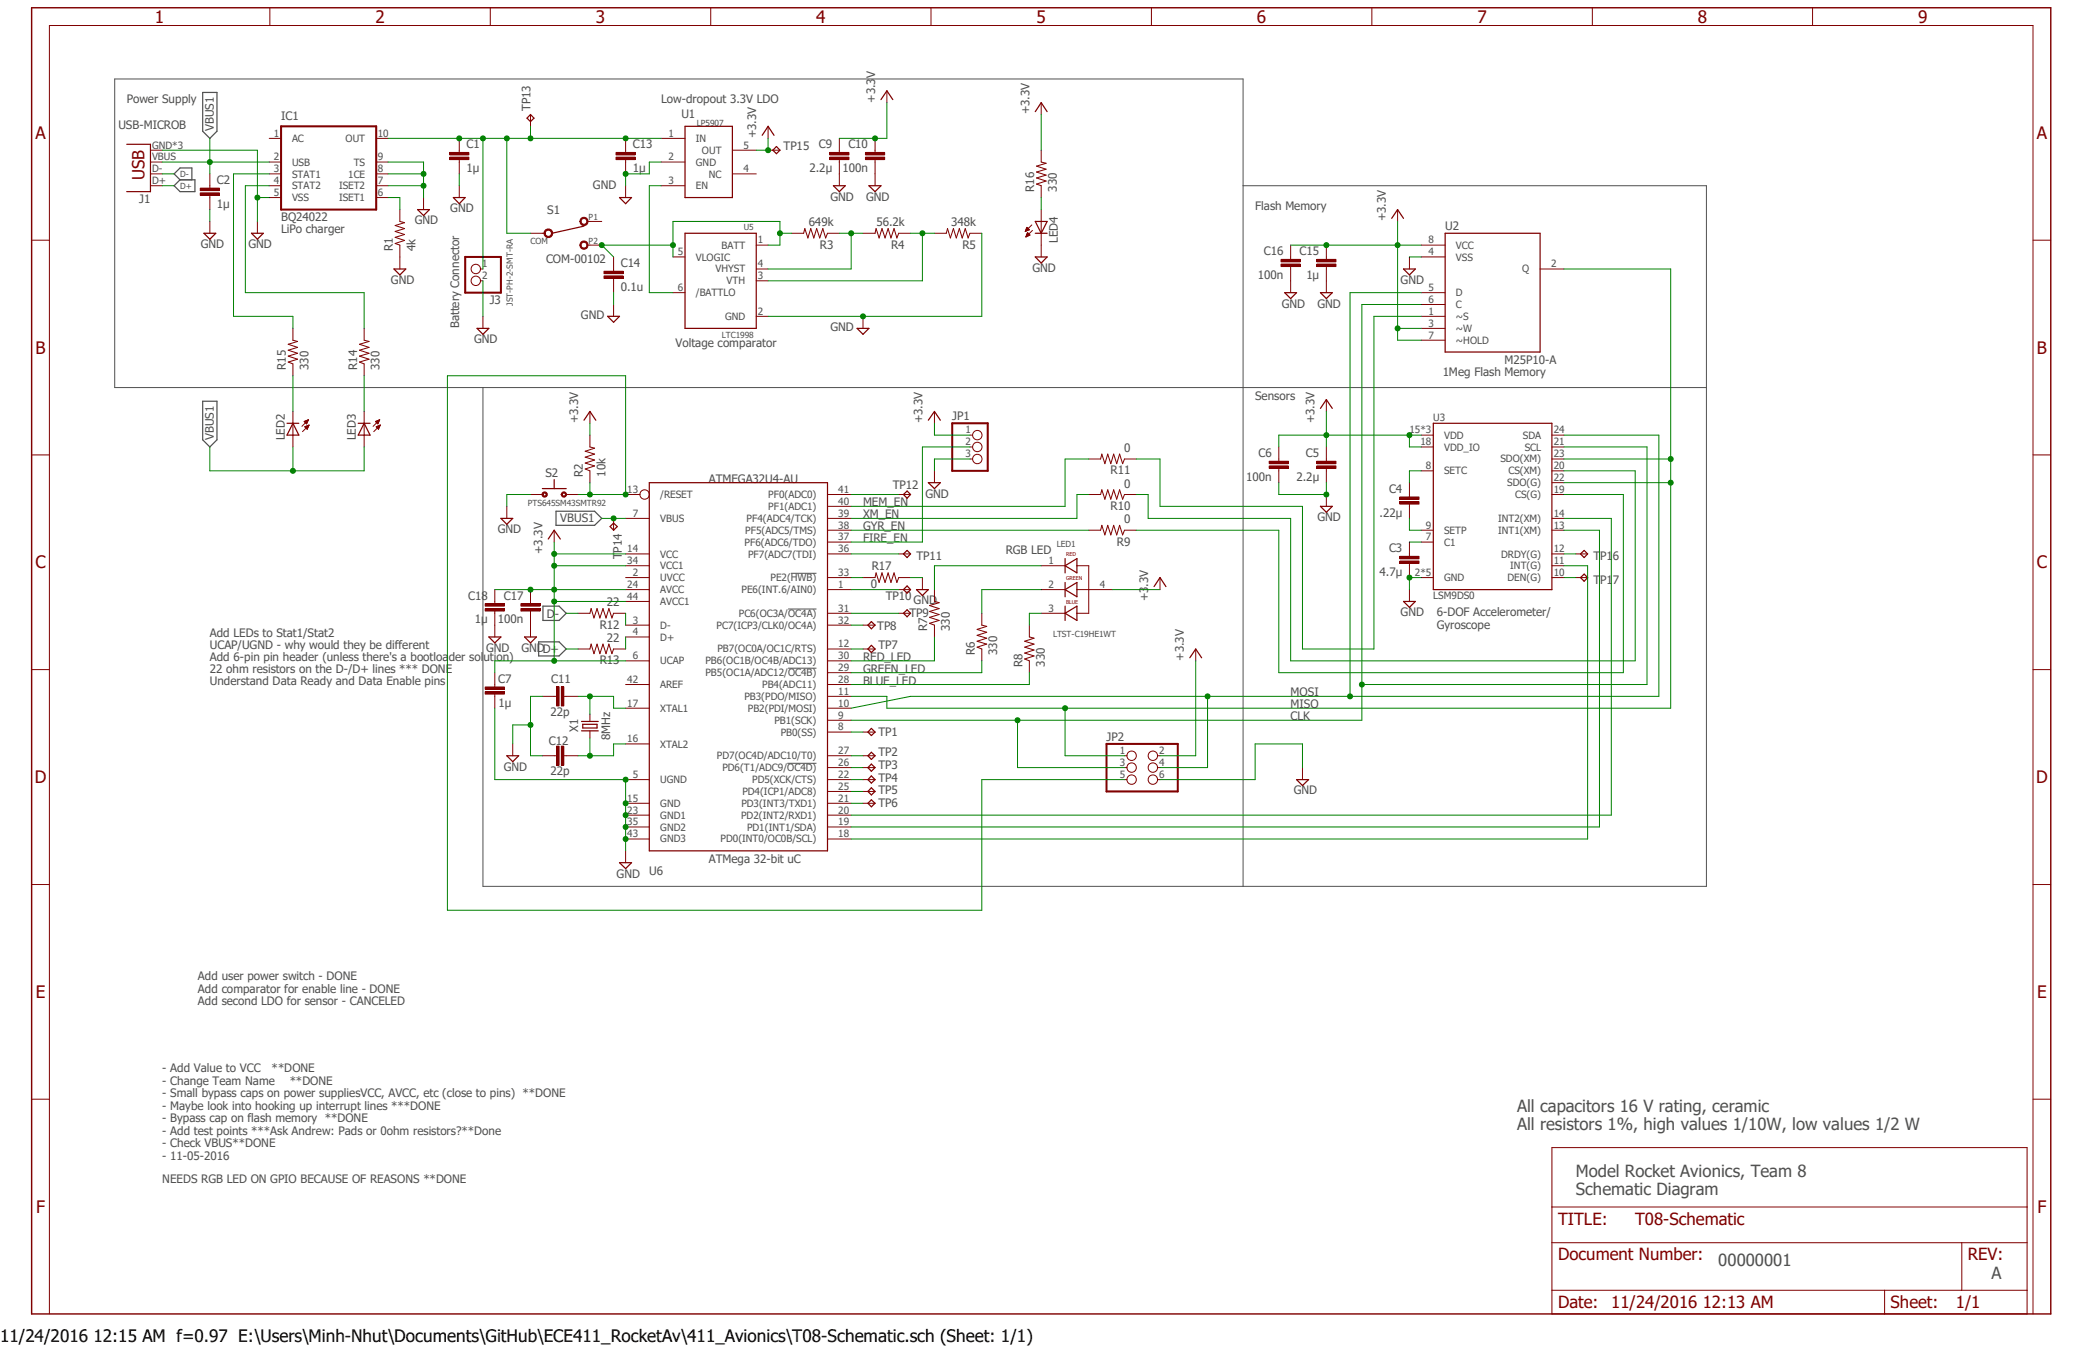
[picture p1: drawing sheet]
<svg xmlns="http://www.w3.org/2000/svg" width="432mm" height="279mm" viewBox="0 0 432 279" stroke-linecap="round" stroke-linejoin="round" font-family="sans-serif">
<defs><g id="words">
<g font-size="3.6" fill="#800000">
<text x="32.1" y="4.7">1</text>
<text x="77.9" y="4.7">2</text>
<text x="123.6" y="4.7">3</text>
<text x="169.3" y="4.7">4</text>
<text x="215" y="4.7">5</text>
<text x="260.7" y="4.7">6</text>
<text x="306.4" y="4.7">7</text>
<text x="352.1" y="4.7">8</text>
<text x="397.8" y="4.7">9</text>
<text x="7.4" y="28.8">A</text>
<text x="422.4" y="28.8">A</text>
<text x="7.4" y="73.4">B</text>
<text x="422.4" y="73.4">B</text>
<text x="7.4" y="117.9">C</text>
<text x="422.4" y="117.9">C</text>
<text x="7.2" y="162.5">D</text>
<text x="422.3" y="162.5">D</text>
<text x="7.5" y="207">E</text>
<text x="422.5" y="207">E</text>
<text x="7.5" y="251.5">F</text>
<text x="422.6" y="251.5">F</text>
</g>
<text font-size="3.6" x="0" y="278.4">11/24/2016 12:15 AM f=0.97 E:\Users\Minh-Nhut\Documents\GitHub\ECE411_RocketAv\411_Avionics\T08-Schematic.sch (Sheet: 1/1)</text>
<g font-size="3.5" fill="#800000">
<text x="30" y="37.4" transform="rotate(-90 30 37.4)">USB</text>
<text x="323.1" y="254.1">TITLE:</text>
<text x="339.1" y="254.1">T08-Schematic</text>
<text x="323.1" y="261.4">Document Number:</text>
<text x="408.1" y="261.4">REV:</text>
<text x="323.1" y="271.3">Date:</text>
<text x="334.2" y="271.3">11/24/2016 12:13 AM</text>
<text x="392.1" y="271.3">Sheet:</text>
<text x="405.6" y="271.3">1/1</text>
</g>
<g font-size="3.5" fill="#505050">
<text x="314.6" y="230.7">All capacitors 16 V rating, ceramic</text>
<text x="314.6" y="234.4">All resistors 1%, high values 1/10W, low values 1/2 W</text>
<text x="326.8" y="244.2">Model Rocket Avionics, Team 8</text>
<text x="326.8" y="247.9">Schematic Diagram</text>
<text x="356.4" y="262.7">00000001</text>
<text x="413" y="265.4">A</text>
</g>
<g font-size="2.4" fill="#505050">
<text x="26.3" y="21.3">Power Supply</text>
<text x="110" y="23" transform="rotate(-90 110 23)">TP13</text>
<text x="137.1" y="21.3">Low-dropout 3.3V LDO</text>
<text x="181.5" y="21.3" transform="rotate(-90 181.5 21.3)">+3.3V</text>
<text x="213.5" y="23.7" transform="rotate(-90 213.5 23.7)">+3.3V</text>
<text x="24.6" y="26.7">USB-MICROB</text>
<text x="44.4" y="27.2" transform="rotate(-90 44.4 27.2)">VBUS1</text>
<text x="58.3" y="25">IC1</text>
<text x="141.3" y="24.5">U1</text>
<text x="156.8" y="28.7" transform="rotate(-90 156.8 28.7)">+3.3V</text>
<text x="96.7" y="35.7">1µ</text>
<text x="96.7" y="30.8">C1</text>
<text x="131.2" y="35.7">1µ</text>
<text x="131.2" y="30.8">C13</text>
<text x="162.5" y="31.2">TP15</text>
<text x="167.9" y="35.7">2.2µ</text>
<text x="169.8" y="30.8">C9</text>
<text x="174.7" y="35.7">100n</text>
<text x="175.9" y="30.8">C10</text>
<text x="45" y="38.2">C2</text>
<text x="123" y="39.2">GND</text>
<text x="172.2" y="41.6">GND</text>
<text x="179.6" y="41.6">GND</text>
<text x="214.5" y="39.8" transform="rotate(-90 214.5 39.8)">R16</text>
<text x="219.2" y="39.8" transform="rotate(-90 219.2 39.8)">330</text>
<text x="28.9" y="42.1">J1</text>
<text x="45" y="43.1">1µ</text>
<text x="58.3" y="45.9">BQ24022</text>
<text x="86" y="46.5">GND</text>
<text x="93.4" y="44.1">GND</text>
<text x="113.5" y="44.4">S1</text>
<text x="167.7" y="46.9">649k</text>
<text x="181.8" y="46.9">56.2k</text>
<text x="197.3" y="46.9">348k</text>
<text x="260.3" y="43.5">Flash Memory</text>
<text x="287.4" y="45.9" transform="rotate(-90 287.4 45.9)">+3.3V</text>
<text x="299.7" y="47.7">U2</text>
<text x="41.7" y="51.5">GND</text>
<text x="51.5" y="51.5">GND</text>
<text x="58.3" y="48.4">LiPo charger</text>
<text x="81.5" y="52.1" transform="rotate(-90 81.5 52.1)">R1</text>
<text x="86.1" y="52.1" transform="rotate(-90 86.1 52.1)">4k</text>
<text x="170.1" y="51.6">R3</text>
<text x="184.8" y="51.6">R4</text>
<text x="199.6" y="51.6">R5</text>
<text x="219.4" y="50.4" transform="rotate(-90 219.4 50.4)">LED4</text>
<text x="262.1" y="53">C16</text>
<text x="269.5" y="53">C15</text>
<text x="81.1" y="58.8">GND</text>
<text x="113.2" y="54.6">COM-00102</text>
<text x="128.7" y="55.4">C14</text>
<text x="214.1" y="56.4">GND</text>
<text x="260.9" y="57.9">100n</text>
<text x="270.9" y="57.9">1µ</text>
<text x="290.5" y="58.8">GND</text>
<text x="101.6" y="63.1">J3</text>
<text x="128.7" y="60.3">0.1u</text>
<text x="265.9" y="63.8">GND</text>
<text x="273.2" y="63.8">GND</text>
<text x="95.2" y="68.1" transform="rotate(-90 95.2 68.1)">Battery Connector</text>
<text x="98.3" y="71.2">GND</text>
<text x="120.5" y="66.3">GND</text>
<text x="172.2" y="68.7">GND</text>
<text x="59.3" y="76.7" transform="rotate(-90 59.3 76.7)">R15</text>
<text x="64" y="76.7" transform="rotate(-90 64 76.7)">330</text>
<text x="74.1" y="76.7" transform="rotate(-90 74.1 76.7)">R14</text>
<text x="78.7" y="76.7" transform="rotate(-90 78.7 76.7)">330</text>
<text x="140.1" y="72.1">Voltage comparator</text>
<text x="299.2" y="77.9">1Meg Flash Memory</text>
<text x="312" y="75.5">M25P10-A</text>
<text x="260.3" y="82.9">Sensors</text>
<text x="119.9" y="87.8" transform="rotate(-90 119.9 87.8)">+3.3V</text>
<text x="191.3" y="87.8" transform="rotate(-90 191.3 87.8)">+3.3V</text>
<text x="197.5" y="87.2">JP1</text>
<text x="272.6" y="87.8" transform="rotate(-90 272.6 87.8)">+3.3V</text>
<text x="44.4" y="91.3" transform="rotate(-90 44.4 91.3)">VBUS1</text>
<text x="59.1" y="91.4" transform="rotate(-90 59.1 91.4)">LED2</text>
<text x="73.8" y="91.4" transform="rotate(-90 73.8 91.4)">LED3</text>
<text x="233.1" y="93.7">0</text>
<text x="261" y="94.8">C6</text>
<text x="270.8" y="94.8">C5</text>
<text x="113.1" y="98.9">S2</text>
<text x="120.9" y="98.9" transform="rotate(-90 120.9 98.9)">R2</text>
<text x="125.6" y="98.9" transform="rotate(-90 125.6 98.9)">10k</text>
<text x="147" y="100.1">ATMEGA32U4-AU</text>
<text x="185.2" y="101.3">TP12</text>
<text x="230.3" y="98.4">R11</text>
<text x="233.1" y="101.1">0</text>
<text x="258.4" y="99.7">100n</text>
<text x="268.9" y="99.7">2.2µ</text>
<text x="179" y="105">MEM_EN</text>
<text x="179" y="107.5">XM_EN</text>
<text x="191.9" y="103.2">GND</text>
<text x="230.3" y="105.8">R10</text>
<text x="286.1" y="107.1">.22µ</text>
<text x="288.1" y="102.2">C4</text>
<text x="103.3" y="110.6">GND</text>
<text x="116.2" y="108.4">VBUS1</text>
<text x="179" y="110">GYR_EN</text>
<text x="179" y="112.4">FIRE_EN</text>
<text x="231.6" y="113.2">R9</text>
<text x="233.1" y="108.5">0</text>
<text x="273.2" y="108.1">GND</text>
<text x="112.5" y="114.9" transform="rotate(-90 112.5 114.9)">+3.3V</text>
<text x="129" y="116" transform="rotate(-90 129 116)">TP14</text>
<text x="180.8" y="118.3">R17</text>
<text x="190.1" y="116.1">TP11</text>
<text x="208.6" y="114.9">RGB LED</text>
<text x="286.1" y="119.5">4.7µ</text>
<text x="288.1" y="114.6">C3</text>
<text x="330.5" y="116.1">TP16</text>
<text x="97.1" y="124.4">C18</text>
<text x="104.5" y="124.4">C17</text>
<text x="125.9" y="125.7">22</text>
<text x="180.6" y="122">0</text>
<text x="183.7" y="124.5">TP10</text>
<text x="189.5" y="125.3">GND</text>
<text x="238.1" y="124.8" transform="rotate(-90 238.1 124.8)">+3.3V</text>
<text x="330.5" y="121.1">TP17</text>
<text x="98.5" y="129.3">1µ</text>
<text x="103.3" y="129.3">100n</text>
<text x="113.4" y="128.1">D-</text>
<text x="124.4" y="130.4">R12</text>
<text x="181.9" y="130.7">TP8</text>
<text x="188.6" y="127.9">TP9</text>
<text x="192.3" y="130.9" transform="rotate(-90 192.3 130.9)">R7</text>
<text x="197" y="130.9" transform="rotate(-90 197 130.9)">330</text>
<text x="290.5" y="127.8">GND</text>
<text x="298" y="127.8">6-DOF Accelerometer/</text>
<text x="298" y="130.4">Gyroscope</text>
<text x="43.5" y="134.6">UCAP/UGND - why would they be different</text>
<text x="43.5" y="132.1">Add LEDs to Stat1/Stat2</text>
<text x="43.5" y="137.1">Add 6-pin pin header (unless there's a bootloader solution)</text>
<text x="100.8" y="135.2">GND</text>
<text x="108.2" y="135.2">GNDD+</text>
<text x="124.4" y="137.8">R13</text>
<text x="125.9" y="133.1">22</text>
<text x="179" y="137.1">RED_LED</text>
<text x="182.2" y="134.6">TP7</text>
<text x="202.2" y="135.8" transform="rotate(-90 202.2 135.8)">R6</text>
<text x="206.8" y="135.8" transform="rotate(-90 206.8 135.8)">330</text>
<text x="245.5" y="137.1" transform="rotate(-90 245.5 137.1)">+3.3V</text>
<text x="43.5" y="142">Understand Data Ready and Data Enable pins</text>
<text x="43.5" y="139.5">22 ohm resistors on the D-/D+ lines *** DONE</text>
<text x="103.3" y="141.6">C7</text>
<text x="114.3" y="141.6">C11</text>
<text x="179" y="139.5">GREEN_LED</text>
<text x="179" y="142">BLUE_LED</text>
<text x="212" y="138.3" transform="rotate(-90 212 138.3)">R8</text>
<text x="216.7" y="138.3" transform="rotate(-90 216.7 138.3)">330</text>
<text x="103.4" y="146.6">1µ</text>
<text x="114.2" y="148.5">22p</text>
<text x="267.7" y="149.4">CLK</text>
<text x="267.7" y="146.9">MISO</text>
<text x="267.7" y="144.4">MOSI</text>
<text x="113.8" y="154.4">C12</text>
<text x="119.9" y="151.8" transform="rotate(-90 119.9 151.8)">X1</text>
<text x="126.5" y="153.6" transform="rotate(-90 126.5 153.6)">8MHz</text>
<text x="182.2" y="152.6">TP1</text>
<text x="229.5" y="153.7">JP2</text>
<text x="104.5" y="159.9">GND</text>
<text x="114.2" y="160.8">22p</text>
<text x="182.2" y="156.8">TP2</text>
<text x="182.2" y="159.5">TP3</text>
<text x="182.2" y="162.2">TP4</text>
<text x="182.2" y="164.6">TP5</text>
<text x="182.2" y="167.3">TP6</text>
<text x="268.3" y="164.8">GND</text>
<text x="147" y="178.9">ATMega 32-bit uC</text>
<text x="127.9" y="182">GND</text>
<text x="134.7" y="181.4">U6</text>
<text x="41.1" y="203.3">Add user power switch - DONE</text>
<text x="41.1" y="205.9">Add comparator for enable line - DONE</text>
<text x="41.1" y="208.5">Add second LDO for sensor - CANCELED</text>
<text x="33.7" y="222.5">- Add Value to VCC</text>
<text x="33.7" y="225">- Change Team Name</text>
<text x="33.7" y="227.6">- Small bypass caps on power suppliesVCC, AVCC, etc (close to pins) **DONE</text>
<text x="56.3" y="222.5">**DONE</text>
<text x="60.1" y="225">**DONE</text>
<text x="33.7" y="230.2">- Maybe look into hooking up interrupt lines ***DONE</text>
<text x="33.7" y="232.8">- Bypass cap on flash memory **DONE</text>
<text x="33.7" y="235.4">- Add test points ***Ask Andrew: Pads or 0ohm resistors?**Done</text>
<text x="33.7" y="238">- Check VBUS**DONE</text>
<text x="33.7" y="240.5">- 11-05-2016</text>
<text x="33.7" y="245.4">NEEDS RGB LED ON GPIO BECAUSE OF REASONS **DONE</text>
</g>
<g font-size="2.1" fill="#505050">
<text x="56.8" y="28.3">1</text>
<text x="60.6" y="29.4">AC</text>
<text x="71.7" y="29.4">OUT</text>
<text x="78.4" y="28.3">10</text>
<text x="138.6" y="28.3">1</text>
<text x="144.3" y="29.4">IN</text>
<text x="31.5" y="35.7">D-</text>
<text x="31.5" y="33.3">VBUS</text>
<text x="31.5" y="30.8">GND*3</text>
<text x="56.8" y="33.3">2</text>
<text x="56.8" y="35.7">3</text>
<text x="60.6" y="34.3">USB</text>
<text x="73.4" y="34.4">TS</text>
<text x="78.4" y="35.7">8</text>
<text x="78.4" y="33.3">9</text>
<text x="138.6" y="33.3">2</text>
<text x="144.3" y="34.3">GND</text>
<text x="145.6" y="31.9">OUT</text>
<text x="154.2" y="35.7">4</text>
<text x="154.2" y="30.8">5</text>
<text x="31.5" y="38.2">D+</text>
<text x="56.8" y="38.2">4</text>
<text x="56.8" y="40.6">5</text>
<text x="60.6" y="36.8">STAT1</text>
<text x="60.6" y="39.3">STAT2</text>
<text x="60.6" y="41.7">VSS</text>
<text x="70.3" y="41.7">ISET1</text>
<text x="70.3" y="39.3">ISET2</text>
<text x="72.2" y="36.8">1CE</text>
<text x="78.4" y="40.6">6</text>
<text x="78.4" y="38.2">7</text>
<text x="138.6" y="38.2">3</text>
<text x="144.3" y="39.3">EN</text>
<text x="147" y="36.8">NC</text>
<text x="140.5" y="53">5</text>
<text x="149.6" y="51.6">BATT</text>
<text x="157.2" y="50.5">1</text>
<text x="296.3" y="50.5">8</text>
<text x="296.3" y="53">4</text>
<text x="302" y="51.6">VCC</text>
<text x="100" y="57.9">2</text>
<text x="100" y="55.4">1</text>
<text x="144.3" y="54.1">VLOGIC</text>
<text x="148.4" y="56.5">VHYST</text>
<text x="150.7" y="59">VTH</text>
<text x="157.2" y="55.4">4</text>
<text x="157.2" y="57.9">3</text>
<text x="302" y="54.1">VSS</text>
<text x="315.7" y="56.5">Q</text>
<text x="321.7" y="55.4">2</text>
<text x="140.5" y="60.4">6</text>
<text x="144.3" y="61.5">/BATTLO</text>
<text x="157.2" y="65.3">2</text>
<text x="296.3" y="65.3">1</text>
<text x="296.3" y="62.8">6</text>
<text x="296.3" y="60.4">5</text>
<text x="302" y="63.9">C</text>
<text x="302" y="61.4">D</text>
<text x="150.4" y="66.4">GND</text>
<text x="296.3" y="67.7">3</text>
<text x="296.3" y="70.2">7</text>
<text x="302" y="66.4">~S</text>
<text x="302" y="68.8">~W</text>
<text x="302" y="71.3">~HOLD</text>
<text x="200.2" y="89.9">1</text>
<text x="292.3" y="89.9">15*3</text>
<text x="297.3" y="87.3">U3</text>
<text x="322.2" y="89.9">24</text>
<text x="200.2" y="92.4">2</text>
<text x="200.2" y="94.8">3</text>
<text x="294.6" y="92.4">18</text>
<text x="299.5" y="91">VDD</text>
<text x="299.5" y="93.5">VDD_IO</text>
<text x="311.2" y="95.9">SDO(XM)</text>
<text x="315.9" y="91">SDA</text>
<text x="316.2" y="93.5">SCL</text>
<text x="322.2" y="92.4">21</text>
<text x="322.2" y="94.8">23</text>
<text x="295.7" y="97.3">8</text>
<text x="299.5" y="98.4">SETC</text>
<text x="312.6" y="100.9">SDO(G)</text>
<text x="312.8" y="98.4">CS(XM)</text>
<text x="322.2" y="97.3">20</text>
<text x="322.2" y="99.8">22</text>
<text x="130.1" y="102.2">13</text>
<text x="131.2" y="107.1">7</text>
<text x="136.9" y="103.3">/RESET</text>
<text x="159.3" y="103.3">PF0(ADC0)</text>
<text x="159.3" y="105.8">PF1(ADC1)</text>
<text x="173.9" y="102.2">41</text>
<text x="173.9" y="104.7">40</text>
<text x="173.9" y="107.1">39</text>
<text x="314.2" y="103.3">CS(G)</text>
<text x="322.2" y="107.1">14</text>
<text x="322.2" y="102.2">19</text>
<text x="136.9" y="108.2">VBUS</text>
<text x="154.4" y="113.2">PF6(ADC6/TDO)</text>
<text x="154.6" y="110.7">PF5(ADC5/TMS)</text>
<text x="154.9" y="108.2">PF4(ADC4/TCK)</text>
<text x="173.9" y="109.6">38</text>
<text x="173.9" y="112.1">37</text>
<text x="295.7" y="112.1">7</text>
<text x="295.7" y="109.6">9</text>
<text x="299.5" y="113.2">C1</text>
<text x="299.5" y="110.7">SETP</text>
<text x="310.7" y="110.7">INT1(XM)</text>
<text x="310.7" y="108.2">INT2(XM)</text>
<text x="322.2" y="109.6">13</text>
<text x="130.1" y="114.6">14</text>
<text x="130.1" y="117">34</text>
<text x="131.2" y="119.5">2</text>
<text x="136.9" y="115.7">VCC</text>
<text x="136.9" y="118.1">VCC1</text>
<text x="155.2" y="115.7">PF7(ADC7(TDI)</text>
<text x="173.9" y="119.5">33</text>
<text x="173.9" y="114.6">36</text>
<text x="217.5" y="117">1</text>
<text x="293.5" y="119.5">2*5</text>
<text x="311.4" y="115.7">DRDY(G)</text>
<text x="313.2" y="118.1">INT(G)</text>
<text x="322.2" y="119.5">10</text>
<text x="322.2" y="117">11</text>
<text x="322.2" y="114.6">12</text>
<text x="130.1" y="122">24</text>
<text x="130.1" y="124.4">44</text>
<text x="136.9" y="120.6">UVCC</text>
<text x="136.9" y="123">AVCC</text>
<text x="136.9" y="125.5">AVCC1</text>
<text x="153.8" y="123">PE6(INT.6/AIN0)</text>
<text x="159.8" y="120.6">PE2(HWB)</text>
<text x="173.9" y="122">1</text>
<text x="217.5" y="122">2</text>
<text x="228.1" y="122">4</text>
<text x="297.3" y="124.2">LSM9DS0</text>
<text x="299.5" y="120.6">GND</text>
<text x="312.7" y="120.6">DEN(G)</text>
<text x="131.2" y="129.3">3</text>
<text x="131.2" y="131.8">4</text>
<text x="136.9" y="130.4">D-</text>
<text x="148.6" y="130.4">PC7(ICP3/CLK0/OC4A)</text>
<text x="153.2" y="128">PC6(OC3A/OC4A)</text>
<text x="173.9" y="129.3">32</text>
<text x="173.9" y="126.9">31</text>
<text x="217.5" y="126.9">3</text>
<text x="131.2" y="136.7">6</text>
<text x="136.9" y="132.9">D+</text>
<text x="136.9" y="137.8">UCAP</text>
<text x="146.3" y="137.8">PB6(OC1B/OC4B/ADC13)</text>
<text x="148.8" y="135.3">PB7(OC0A/OC1C/RTS)</text>
<text x="173.9" y="136.7">30</text>
<text x="173.9" y="134.2">12</text>
<text x="130.1" y="141.6">42</text>
<text x="136.9" y="142.7">AREF</text>
<text x="146.3" y="140.3">PB5(OC1A/ADC12/OC4B)</text>
<text x="158.1" y="142.7">PB4(ADC11)</text>
<text x="173.9" y="141.6">28</text>
<text x="173.9" y="139.2">29</text>
<text x="130.1" y="146.6">17</text>
<text x="136.9" y="147.7">XTAL1</text>
<text x="154.4" y="145.2">PB3(PDO/MISO)</text>
<text x="155.1" y="147.7">PB2(PDI/MOSI)</text>
<text x="173.9" y="144.1">11</text>
<text x="173.9" y="146.6">10</text>
<text x="173.9" y="149.1">9</text>
<text x="130.1" y="154">16</text>
<text x="136.9" y="155.1">XTAL2</text>
<text x="160.6" y="150.1">PB1(SCK)</text>
<text x="161.9" y="152.6">PB0(SS)</text>
<text x="173.9" y="151.5">8</text>
<text x="131.2" y="161.4">5</text>
<text x="148.7" y="157.5">PD7(OC4D/ADC10/T0)</text>
<text x="149.8" y="160">PD6(T1/ADC9/OC4D)</text>
<text x="173.9" y="156.4">27</text>
<text x="173.9" y="158.9">26</text>
<text x="173.9" y="161.4">22</text>
<text x="232.2" y="156.4">1</text>
<text x="232.2" y="158.9">3</text>
<text x="232.2" y="161.4">5</text>
<text x="240.4" y="156.4">2</text>
<text x="240.4" y="158.9">4</text>
<text x="240.4" y="161.4">6</text>
<text x="130.1" y="166.3">15</text>
<text x="136.9" y="167.3">GND</text>
<text x="136.9" y="162.4">UGND</text>
<text x="153.8" y="167.4">PD3(INT3/TXD1)</text>
<text x="154" y="164.9">PD4(ICP1/ADC8)</text>
<text x="156" y="162.4">PD5(XCK/CTS)</text>
<text x="173.9" y="163.8">25</text>
<text x="173.9" y="166.3">21</text>
<text x="130.1" y="168.7">23</text>
<text x="130.1" y="171.2">35</text>
<text x="130.1" y="173.7">43</text>
<text x="136.9" y="169.8">GND1</text>
<text x="136.9" y="172.3">GND2</text>
<text x="153.7" y="169.8">PD2(INT2/RXD1)</text>
<text x="154.9" y="172.3">PD1(INT1/SDA)</text>
<text x="173.9" y="168.7">20</text>
<text x="173.9" y="171.2">19</text>
<text x="173.9" y="173.7">18</text>
<text x="136.9" y="174.8">GND3</text>
<text x="149.4" y="174.8">PD0(INT0/OC0B/SCL)</text>
</g>
<g font-size="1.7" fill="#505050">
<text x="144.5" y="26.2">LP5907</text>
<text x="37.3" y="36.7">D-</text>
<text x="37.3" y="39.2">D+</text>
<text x="122.1" y="45.7">P1</text>
<text x="154.3" y="47.7">U5</text>
<text x="110" y="50.6">COM</text>
<text x="122.1" y="50.6">P2</text>
<text x="106.3" y="63.4" transform="rotate(-90 106.3 63.4)">JST-PH-2-SMT-RA</text>
<text x="149.7" y="70.1">LTC1998</text>
<text x="109.5" y="105">PTS645SM43SMTR92</text>
<text x="219.2" y="113.4">LED1</text>
<text x="218.4" y="132.1">LTST-C19HE1WT</text>
</g>
<g font-size="1.1" fill="#800000">
<text x="221.1" y="115.4">RED</text>
<text x="221.1" y="120.3">GREEN</text>
<text x="221.1" y="125.2">BLUE</text>
</g>
</g></defs>
<path d="M6.1 1.3l419.6 271.8M425.7 1.3l-419.6 271.8" fill="none" stroke="#fff" stroke-width=".21"/>
<path d="M257.8 38.5h96.1v145.4h-253.7v-103.5M353.9 80.4h-330.1v-64h234v167.5M164 118.9h5.3M163.4 126.3h5.9M163.4 138.6h5.9M163.3 158.3h6" fill="none" stroke="#505050" stroke-width=".21"/>
<path d="M42 19.2h3v8l-1.5 1.5-1.5-1.5zM37.3 37.3l-1.2-1.2 1.2-1.3h2.5v2.5M37.3 37.3h3.1v2.5h-3.1l-1.2-1.3zM42 83.2h3v8l-1.5 1.5-1.5-1.5zM115.3 106h8l1.5 1.5-1.5 1.5h-8zM111.7 133.1h4.3l1.4 1.5-1.4 1.5h-4.3zM112.6 125.7h3.4l1.4 1.5-1.4 1.5h-3.4z" fill="none" stroke="#505050" stroke-width=".25"/>
<path d="M55.8 28.7h2.5M55.8 33.6h2.5M55.8 36.1h2.5M55.8 38.5h2.5M78 28.7h2.5M78 33.6h2.5M78 36.1h2.5M78 38.5h2.5M95.2 31.2v.4M95.2 33.1v.5M55.8 41h2.5M78 41h2.5" fill="none" stroke="#800000" stroke-width=".21"/>
<path d="M58.3 26.2h19.7v17.3h-19.7z" fill="none" stroke="#800000" stroke-width=".42"/>
<path d="M93.3 32.6h3.9v.5h-3.9z" fill-rule="evenodd" fill="#800000"/>
<path d="M93.3 32.6h3.9v.5h-3.9z" fill="none" stroke="#800000" stroke-width=".21"/>
<path d="M93.3 31.6h3.9v.5h-3.9z" fill-rule="evenodd" fill="#800000"/>
<path d="M43.5 38.5v.5M93.3 31.6h3.9v.5h-3.9zM95.2 28.7v2.5M95.2 33.6v2.5M43.5 40.5v.5" fill="none" stroke="#800000" stroke-width=".21"/>
<path d="M41.5 40h4v.5h-4z" fill-rule="evenodd" fill="#800000"/>
<path d="M41.5 40h4v.5h-4z" fill="none" stroke="#800000" stroke-width=".21"/>
<path d="M41.5 39h4v.5h-4z" fill-rule="evenodd" fill="#800000"/>
<g fill="none" stroke="#800000" stroke-width=".21">
<path d="M41.5 39h4v.5h-4zM43.5 36.1v2.4M43.5 41v2.5M43.5 45.9v2.5M53.4 45.9v2.5M82.9 53.3v2.5M87.8 41v2.5M292.3 53.3v2.5M294.8 50.8h4.9M294.8 53.3h4.9M319.4 55.8h5M294.8 65.6h4.9"/>
<path d="M294.8 63.2h4.9M294.8 60.7h4.9M294.8 68.1h4.9M294.8 70.6h4.9M294.8 97.7h2.5M294.8 90.3h2.5M294.8 92.7h2.5M321.9 97.7h2.5M321.9 90.3h2.5M321.9 92.7h2.5M321.9 95.2h2.5M292.3 114.9v.5"/>
<path d="M292.3 116.9v.4M294.8 119.8h2.5M294.8 112.4h2.5M294.8 110h2.5M321.9 119.8h2.5M321.9 110h2.5M321.9 117.3h2.5M321.9 114.9h2.5M321.9 107.5h2.5M321.9 102.6h2.5M321.9 100.1h2.5M292.3 122.3v2.5"/>
</g>
<path d="M42.3 48.4h2.4l-1.2 1.2zM52.2 48.4h2.4l-1.2 1.2zM81.7 55.8h2.5l-1.3 1.2zM86.6 43.5h2.5l-1.3 1.2zM291.1 55.8h2.4l-1.2 1.2zM299.7 48.4h19.7v24.6h-19.7zM297.3 87.8h24.6v34.5h-24.6zM291.1 124.8h2.4l-1.2 1.2z" fill="none" stroke="#800000" stroke-width=".25"/>
<path d="M290.3 115.4h4v.5h-4z" fill-rule="evenodd" fill="#800000"/>
<path d="M290.3 115.4h4v.5h-4z" fill="none" stroke="#800000" stroke-width=".21"/>
<path d="M290.3 116.4h4v.5h-4z" fill-rule="evenodd" fill="#800000"/>
<path d="M290.3 116.4h4v.5h-4zM292.3 102.6v.5M292.3 104.6v.4M292.3 112.4v2.5M292.3 117.3v2.5" fill="none" stroke="#800000" stroke-width=".21"/>
<path d="M290.3 103.1h4v.5h-4z" fill-rule="evenodd" fill="#800000"/>
<path d="M290.3 103.1h4v.5h-4z" fill="none" stroke="#800000" stroke-width=".21"/>
<path d="M290.3 104.1h4v.5h-4z" fill-rule="evenodd" fill="#800000"/>
<path d="M275.1 95.2v.5M275.1 97.2v.5M290.3 104.1h4v.5h-4zM292.3 100.1v2.5M292.3 105v2.5" fill="none" stroke="#800000" stroke-width=".21"/>
<path d="M273.1 96.6h4v.6h-4z" fill-rule="evenodd" fill="#800000"/>
<path d="M273.1 96.6h4v.6h-4z" fill="none" stroke="#800000" stroke-width=".21"/>
<path d="M273.1 95.7h4v.5h-4z" fill-rule="evenodd" fill="#800000"/>
<path d="M265.2 95.2v.5M265.2 97.2v.5M273.1 95.7h4v.5h-4zM275.1 92.7v2.5M275.1 97.7v2.4" fill="none" stroke="#800000" stroke-width=".21"/>
<path d="M263.2 96.6h4v.6h-4z" fill-rule="evenodd" fill="#800000"/>
<path d="M263.2 96.6h4v.6h-4z" fill="none" stroke="#800000" stroke-width=".21"/>
<path d="M263.2 95.7h4v.5h-4z" fill-rule="evenodd" fill="#800000"/>
<g fill="none" stroke="#800000" stroke-width=".21">
<path d="M56 1.6v3.7M101.7 1.6v3.7M147.4 1.6v3.7M193.1 1.6v3.7M238.8 1.6v3.7M284.5 1.6v3.7M330.2 1.6v3.7M375.9 1.6v3.7M95.2 38.5v2.5M174.1 31.2v.4M174.1 33.1v.5M174.1 36.1v2.4"/>
<path d="M6.6 49.8h3.6M421.6 49.8h3.7M6.6 94.4h3.6M263.2 95.7h4v.5h-4zM265.2 92.7v2.5M265.2 97.7v2.4M421.6 94.4h3.7M275.1 102.6v2.4M6.6 138.9h3.6M421.6 138.9h3.7M6.6 183.5h3.6M421.6 183.5h3.7"/>
<path d="M6.6 228h3.6M321.9 238h98.5v34.5h-98.5zM421.6 228h3.7M321.9 257.8h98.5M321.9 250.4h98.5M406.9 257.8v9.8M10.2 272.5v-267.2h411.4v267.2M321.9 267.6h98.5M390.9 267.6v4.9"/>
</g>
<path d="M172.8 38.5h2.5l-1.2 1.3zM94 41h2.5l-1.3 1.2zM273.9 105h2.4l-1.2 1.3z" fill="none" stroke="#800000" stroke-width=".25"/>
<path d="M6.6 1.6h418.7v270.9h-418.7z" fill="none" stroke="#800000" stroke-width=".3"/>
<path d="M172.1 32.6h4v.5h-4z" fill-rule="evenodd" fill="#800000"/>
<path d="M172.1 32.6h4v.5h-4z" fill="none" stroke="#800000" stroke-width=".21"/>
<path d="M172.1 31.6h4v.5h-4z" fill-rule="evenodd" fill="#800000"/>
<path d="M172.1 31.6h4v.5h-4zM174.1 28.7v2.5M174.1 33.6v2.5M181.5 31.2v.4M181.5 33.1v.5" fill="none" stroke="#800000" stroke-width=".21"/>
<path d="M179.5 32.6h4v.5h-4z" fill-rule="evenodd" fill="#800000"/>
<path d="M179.5 32.6h4v.5h-4z" fill="none" stroke="#800000" stroke-width=".21"/>
<path d="M179.5 31.6h4v.5h-4z" fill-rule="evenodd" fill="#800000"/>
<g fill="none" stroke="#800000" stroke-width=".21">
<path d="M183.9 18.8v2.5M129.8 38.5v2.5M137.1 28.7h5M137.1 33.6h5M137.1 38.5h5M151.9 36.1h4.9M151.9 31.2h4.9M159.3 26.2v2.5M179.5 31.6h4v.5h-4zM181.5 28.7v2.5M181.5 33.6v4.9M99.6 58.3h.6"/>
<path d="M99.6 55.8h.6M289.9 43.5v2.4M100.2 65.6v2.5M275.1 82.9v2.4M129.8 114.9h4.9M129.8 119.8h4.9M129.8 102.6h3M129.8 107.5h4.9M129.8 117.3h4.9M171.6 114.9h4.9M171.6 119.8h4.9M171.6 102.6h4.9"/>
<path d="M171.6 105h4.9M171.6 107.5h4.9M171.6 110h4.9M171.6 112.4h4.9M129.8 129.7h4.9M129.8 122.3h4.9M129.8 137.1h4.9M129.8 132.1h4.9M129.8 124.8h4.9M171.6 129.7h4.9M171.6 122.3h4.9M171.6 127.2h4.9"/>
<path d="M171.6 137.1h4.9M171.6 139.5h4.9M171.6 134.6h4.9M102.6 142v.5M102.6 144v.4M129.8 154.3h4.9M129.8 146.9h4.9M129.8 142h4.9M171.6 146.9h4.9M171.6 144.4h4.9M171.6 149.4h4.9M171.6 151.8h4.9"/>
<path d="M171.6 156.8h4.9M171.6 159.2h4.9M171.6 142h4.9M129.8 166.6h4.9M129.8 161.7h4.9M129.8 169.1h4.9M129.8 171.5h4.9M129.8 174h4.9M171.6 166.6h4.9M171.6 161.7h4.9M171.6 164.2h4.9M171.6 169.1h4.9"/>
<path d="M171.6 171.5h4.9M171.6 174h4.9"/>
<circle cx="98.7" cy="58.2" r=".98"/>
<circle cx="98.7" cy="55.8" r=".98"/>
<circle cx="133.7" cy="102.6" r=".98"/>
</g>
<path d="M142.1 26.2h9.8v14.8h-9.8zM158.1 28.1l1.2-1.9 1.2 1.9M180.2 38.5h2.5l-1.2 1.3zM182.7 20.7l1.2-1.9 1.3 1.9M128.5 41h2.5l-1.2 1.2zM288.6 45.3l1.3-1.8 1.2 1.8M98.9 68.1h2.5l-1.2 1.2zM273.9 84.7l1.2-1.8 1.2 1.8M134.7 100.1h36.9v76.4h-36.9z" fill="none" stroke="#800000" stroke-width=".25"/>
<path d="M96.5 53.3h7.4v7.4h-7.4z" fill="none" stroke="#800000" stroke-width=".42"/>
<path d="M100.6 143.5h4v.5h-4z" fill-rule="evenodd" fill="#800000"/>
<path d="M100.6 143.5h4v.5h-4z" fill="none" stroke="#800000" stroke-width=".21"/>
<path d="M100.6 142.5h4v.5h-4z" fill-rule="evenodd" fill="#800000"/>
<path d="M122.3 85.3v2.5M114.9 110v2.4M191.3 119.8v2.5M102.6 139.5v2.5M100.6 142.5h4v.5h-4zM102.6 144.4v2.5M114.9 144.4h.5M116.9 144.4h.5M122.3 148.2v1.4M122.3 151.6v1.5M129.8 176.5v2.4" fill="none" stroke="#800000" stroke-width=".21"/>
<path d="M121.1 87.2l1.2-1.9 1.3 1.9M113.7 111.8l1.2-1.8 1.3 1.8M190.1 122.3h2.4l-1.2 1.2zM120.6 151.6h3.5M120.6 149.6h3.5M120.9 150.2h2.9v.8h-2.9zM128.5 178.9h2.5l-1.2 1.3z" fill="none" stroke="#800000" stroke-width=".25"/>
<path d="M115.4 142.5h.6v3.9h-.6z" fill-rule="evenodd" fill="#800000"/>
<path d="M115.4 142.5h.6v3.9h-.6z" fill="none" stroke="#800000" stroke-width=".21"/>
<path d="M116.4 142.5h.5v3.9h-.5z" fill-rule="evenodd" fill="#800000"/>
<path d="M112.5 144.4h2.4M114.9 156.8h.5M116.4 142.5h.5v3.9h-.5zM116.9 156.8h.5M117.4 144.4h2.5" fill="none" stroke="#800000" stroke-width=".21"/>
<path d="M115.4 154.8h.6v3.9h-.6z" fill-rule="evenodd" fill="#800000"/>
<path d="M115.4 154.8h.6v3.9h-.6z" fill="none" stroke="#800000" stroke-width=".21"/>
<path d="M116.4 154.8h.5v3.9h-.5z" fill-rule="evenodd" fill="#800000"/>
<path d="M106.3 154.3v2.5M112.5 156.8h2.4M116.4 154.8h.5v3.9h-.5zM117.4 156.8h2.5" fill="none" stroke="#800000" stroke-width=".21"/>
<path d="M114.9 99.5v1.8M112.5 101.3h4.9M105.1 156.8h2.5l-1.3 1.2z" fill="none" stroke="#800000" stroke-width=".25"/>
<path d="M116.5 102.3l.6-.3 .4 .4v.3l-.4 .4h-.4l-.3-.5h.2l.2-.3a.33 .33 0 0 1 .4 .1 .33 .33 0 0 1 0 .4l-.4 .1-.2-.3h-.2z" fill-rule="evenodd" fill="#800000"/>
<path d="M116.5 102.3l.6-.3 .4 .4v.3l-.4 .4h-.4l-.3-.5h.2l.2-.3a.33 .33 0 0 1 .4 .1 .33 .33 0 0 1 0 .4l-.4 .1-.2-.3h-.2z" fill="none" stroke="#800000" stroke-width=".21"/>
<path d="M112.5 102.3a.57 .57 0 0 1 .5-.3 .57 .57 0 0 1 .5 .4v.3a.57 .57 0 0 1-.6 .4 .57 .57 0 0 1-.5-.5h.2l.2-.3a.33 .33 0 0 1 .4 .1 .33 .33 0 0 1 0 .4 .31 .31 0 0 1-.4 .1 .31 .31 0 0 1-.2-.3h-.2z" fill-rule="evenodd" fill="#800000"/>
<path d="M110 102.6h2.5M112.5 102.3a.57 .57 0 0 1 .5-.3 .57 .57 0 0 1 .5 .4v.3a.57 .57 0 0 1-.6 .4 .57 .57 0 0 1-.5-.5h.2l.2-.3a.33 .33 0 0 1 .4 .1 .33 .33 0 0 1 0 .4 .31 .31 0 0 1-.4 .1 .31 .31 0 0 1-.2-.3h-.2zM117.4 102.6h2.5" fill="none" stroke="#800000" stroke-width=".21"/>
<path d="M120.6 45.3a.86 .86 0 0 1 1.3 .2 .86 .86 0 0 1-.6 1.2 .86 .86 0 0 1-1-.8h.2a.61 .61 0 0 1 .8-.6 .61 .61 0 0 1 .3 .9 .61 .61 0 0 1-1 0l-.1-.3h-.2z" fill-rule="evenodd" fill="#800000"/>
<path d="M120.6 45.3a.86 .86 0 0 1 1.3 .2 .86 .86 0 0 1-.6 1.2 .86 .86 0 0 1-1-.8h.2a.61 .61 0 0 1 .8-.6 .61 .61 0 0 1 .3 .9 .61 .61 0 0 1-1 0l-.1-.3h-.2z" fill="none" stroke="#800000" stroke-width=".21"/>
<path d="M120.6 50.2a.86 .86 0 0 1 1.3 .2 .86 .86 0 0 1-.6 1.2 .86 .86 0 0 1-1-.8h.2a.62 .62 0 0 1 .8-.6 .62 .62 0 0 1 .3 1 .62 .62 0 0 1-1-.1l-.1-.3h-.2z" fill-rule="evenodd" fill="#800000"/>
<path d="M120.6 50.2a.86 .86 0 0 1 1.3 .2 .86 .86 0 0 1-.6 1.2 .86 .86 0 0 1-1-.8h.2a.62 .62 0 0 1 .8-.6 .62 .62 0 0 1 .3 1 .62 .62 0 0 1-1-.1l-.1-.3h-.2z" fill="none" stroke="#800000" stroke-width=".21"/>
<path d="M113.2 47.7a.91 .91 0 0 1 1.3 .3 .91 .91 0 0 1-.6 1.3 .91 .91 0 0 1-1.1-.9h.3a.67 .67 0 0 1 .9-.6 .67 .67 0 0 1 .2 1.1 .67 .67 0 0 1-1.1-.2v-.3h-.3z" fill-rule="evenodd" fill="#800000"/>
<path d="M129.8 31.2v.4M129.8 33.1v.5M110 48.4h3M113.2 47.7a.91 .91 0 0 1 1.3 .3 .91 .91 0 0 1-.6 1.3 .91 .91 0 0 1-1.1-.9h.3a.67 .67 0 0 1 .9-.6 .67 .67 0 0 1 .2 1.1 .67 .67 0 0 1-1.1-.2v-.3h-.3zM121.8 45.9h3M121.8 50.8h3M139.6 53.3h2.5M156.8 50.8h2.5M156.8 55.8h2.5M156.8 58.3h2.5M139.6 60.7h2.5M156.8 65.6h2.5" fill="none" stroke="#800000" stroke-width=".21"/>
<path d="M121.1 46.9l-6.6 1.5M142.1 48.4h14.7v19.7h-14.7z" fill="none" stroke="#800000" stroke-width=".25"/>
<path d="M127.8 32.6h3.9v.5h-3.9z" fill-rule="evenodd" fill="#800000"/>
<path d="M127.8 32.6h3.9v.5h-3.9z" fill="none" stroke="#800000" stroke-width=".21"/>
<path d="M127.8 31.6h3.9v.5h-3.9z" fill-rule="evenodd" fill="#800000"/>
<path d="M127.8 31.6h3.9v.5h-3.9zM129.8 28.7v2.5M129.8 33.6v2.5M127.3 55.8v.5M127.3 57.7v.6M164.2 48.4h2.5l.2-1 .7 2 .5-2 .7 2 .6-2 .6 2 .6-2 .6 2 .4-1h2.5M179 48.4h2.5l.2-1 .6 2 .6-2 .7 2 .6-2 .6 2 .6-2 .6 2 .4-1h2.4M193.8 48.4h2.5l.2-1 .6 2 .6-2 .6 2 .7-2 .6 2 .6-2 .6 2 .4-1h2.4M179 65.6v2.5" fill="none" stroke="#800000" stroke-width=".21"/>
<path d="M177.8 68.1h2.4l-1.2 1.2z" fill="none" stroke="#800000" stroke-width=".25"/>
<path d="M125.3 57.2h3.9v.5h-3.9z" fill-rule="evenodd" fill="#800000"/>
<path d="M125.3 57.2h3.9v.5h-3.9z" fill="none" stroke="#800000" stroke-width=".21"/>
<path d="M125.3 56.3h3.9v.5h-3.9z" fill-rule="evenodd" fill="#800000"/>
<path d="M31.2 38.5h2.5M31.2 36.1h2.5M31.2 33.6h2.5M31.2 31.2h2.5M125.3 56.3h3.9v.5h-3.9zM127.3 53.3v2.5M127.3 58.3v2.4M275.1 53.3v.5M275.1 55.3v.5M127.3 63.2v2.4" fill="none" stroke="#800000" stroke-width=".21"/>
<path d="M26.3 29.9h4.9v9.9h-4.9M126 65.6h2.5l-1.2 1.2z" fill="none" stroke="#800000" stroke-width=".25"/>
<path d="M273.1 54.8h4v.5h-4z" fill-rule="evenodd" fill="#800000"/>
<path d="M273.1 54.8h4v.5h-4z" fill="none" stroke="#800000" stroke-width=".21"/>
<path d="M273.1 53.8h4v.5h-4z" fill-rule="evenodd" fill="#800000"/>
<path d="M267.7 53.3v.5M267.7 55.3v.5M273.1 53.8h4v.5h-4zM275.1 50.8v2.5M275.1 55.8v2.5" fill="none" stroke="#800000" stroke-width=".21"/>
<path d="M265.7 54.8h4v.5h-4z" fill-rule="evenodd" fill="#800000"/>
<path d="M265.7 54.8h4v.5h-4z" fill="none" stroke="#800000" stroke-width=".21"/>
<path d="M265.7 53.8h4v.5h-4z" fill-rule="evenodd" fill="#800000"/>
<path d="M265.7 53.8h4v.5h-4zM267.7 50.8v2.5M267.7 55.8v4.9M275.1 58.3v2.4M110 124.8v.4M110 126.7v.5" fill="none" stroke="#800000" stroke-width=".21"/>
<path d="M266.4 60.7h2.5l-1.2 1.2zM273.9 60.7h2.4l-1.2 1.2z" fill="none" stroke="#800000" stroke-width=".25"/>
<path d="M108 126.2h4v.5h-4z" fill-rule="evenodd" fill="#800000"/>
<path d="M108 126.2h4v.5h-4z" fill="none" stroke="#800000" stroke-width=".21"/>
<path d="M108 125.2h4v.5h-4z" fill-rule="evenodd" fill="#800000"/>
<path d="M102.6 124.8v.4M102.6 126.7v.5M108 125.2h4v.5h-4zM110 122.3v2.5M110 127.2v2.5" fill="none" stroke="#800000" stroke-width=".21"/>
<path d="M100.6 126.2h4v.5h-4z" fill-rule="evenodd" fill="#800000"/>
<path d="M100.6 126.2h4v.5h-4z" fill="none" stroke="#800000" stroke-width=".21"/>
<path d="M100.6 125.2h4v.5h-4z" fill-rule="evenodd" fill="#800000"/>
<g fill="none" stroke="#800000" stroke-width=".21">
<path d="M110 23.7v2.5M159.3 31.2h2.5M215.9 21.3v2.4M215.9 31.2v2.4l1.1 .3-2 .6 2 .6-2 .6 2 .6-2 .6 2 .6-2 .7 .9 .3v2.5M82.9 43.5v2.4l1 .3-1.9 .6 1.9 .6-1.9 .6 1.9 .6-1.9 .6 1.9 .7-1.9 .6 .9 .3v2.5M212.6 48h.1M212.7 47.9h.2M212.7 47.8h.4M212.8 47.7h.5M212.8 49.1h.1M212.8 47.6h.7M212.8 47.5h.6"/>
<path d="M212.8 49h.3M212.9 47.5h.4M212.9 48.9h.4M212.9 47.4h.3M212.9 48.8h.6M212.9 47.3h.2M212.9 48.7h.7M212.9 48.6h.6M213 47.2l-.4 .8M213 47.2l.5 .5M213 47.2h.1M213 48.6h.4"/>
<path d="M213 48.5h.3M213.1 48.4h.1M213.1 48.3l.5 .5-.8 .3zM213.1 48.3h.1M213.5 47.7l-.9 .3M214 46.7l-1.4 1.3M214.1 47.8l-1.3 1.3M215.9 43.5v9.8M60.7 68.1v2.5l1 .2-1.9 .6 1.9 .7-1.9 .5 1.9 .7-1.9 .6 1.9 .6-1.9 .6 .9 .4v2.4M75.5 68.1v2.5l1 .2-2 .6 2 .7-2 .5 2 .7-2 .6 2 .6-2 .6 1 .4v2.4M60.7 85.3v7.4M63.1 87.4h.7"/>
<path d="M63.2 87.5h.6M63.2 88.5h.7M63.2 87.6h.5M63.3 88.6h.6M63.3 87.3h.5M63.3 87.7h.4M63.4 88.7h.5M63.4 87.8h.3M63.5 88.8h.3M63.5 88.4h.5M63.5 87.8h.1M63.5 87.2h.4"/>
<path d="M63.5 88.9h.3M63.6 88.9h.2M63.7 88.3h.3M63.7 89h.1M63.7 87.2h.2M63.8 88.3h.3M63.9 87.1h.1M64 87.1l-1.4 1.3M64 87.1l-.4 .8-.5-.5M64 87.1l-.9 .3M64.1 88.2h.1M64.1 88.2l-1.4 1.3"/>
<path d="M64.1 88.2l-.4 .8M64.1 88.2l-.9 .3 .5 .5M75.5 85.3v7.4M77.9 87.4h.7M77.9 87.5h.6M78 87.6h.5M78.1 88.6h.6M78.1 88.5h.6M78.1 87.7h.4M78.1 87.3h.5M78.1 88.7h.6M78.2 87.8h.2"/>
<path d="M78.2 88.8h.4M78.2 88.4h.5M78.3 87.8h.1M78.3 87.2h.4M78.3 88.9h.3M78.4 88.9h.1M78.4 88.3h.4M78.5 89h.1M78.5 87.2h.2M78.7 88.3h.1M78.7 87.1h.1M78.7 87.1l-1.3 1.3"/>
<path d="M78.7 87.1l-.3 .8-.5-.5M78.7 87.1l-.8 .3M78.8 88.2h.1M78.9 88.2l-1.4 1.3M78.9 88.2l-.4 .8M78.9 88.2l-.9 .3 .5 .5M122.3 90.3v2.4l1 .3-1.9 .6 1.9 .6-1.9 .6 1.9 .6-1.9 .7 1.9 .5-1.9 .7 .9 .4v2.4M193.8 85.3v2.5M193.8 97.7v2.4M201.2 95.2h.5M201.2 90.3h.5M201.2 92.7h.5"/>
<path d="M225.8 95.2h2.5l.2-1 .7 2 .5-2 .7 2 .6-2 .6 2 .6-2 .6 2 .4-1h2.5M105.1 105v2.5M127.3 107.5v2.5M179 119.8h2.5l.2-1 .6 2 .6-2 .7 2 .6-2 .6 2 .6-2 .6 2 .4-1h2.4M186.4 102.6h2.4M186.4 114.9h2.4M215.9 117.3h5M223.4 117.3h2.4v9.9h-2.4M225.8 110h2.5l.2-1 .7 2 .5-2 .7 2 .6-2 .6 2 .6-2 .6 2 .4-1h2.5M225.8 102.6h2.5l.2-1 .7 1.9 .5-1.9 .7 1.9 .6-1.9 .6 1.9 .6-1.9 .6 1.9 .4-.9h2.5M240.6 119.8v2.5M326.8 114.9h2.5"/>
<path d="M326.8 119.8h2.5M100.6 125.2h4v.5h-4zM102.6 122.3v2.5M102.6 127.2v4.9M110 129.7v2.4M119.9 127.2h2.4l.3-1 .6 2 .6-2 .6 2 .7-2 .6 2 .6-2 .6 2 .4-1h2.5M119.9 134.6h2.4l.3-1 .6 2 .6-2 .6 2 .7-2 .6 2 .6-2 .6 2 .4-1h2.5M179 134.6h2.5M179 129.7h2.5M186.4 127.2h2.4M186.4 122.3h2.4M193.8 122.3v2.5l1 .2-2 .6 2 .6-2 .6 2 .7-2 .6 2 .6-2 .6 1 .4v2.4"/>
<path d="M203.6 127.2v2.5l1 .2-2 .7 2 .5-2 .7 2 .6-2 .6 2 .6-2 .6 1 .4v2.5M213.5 129.7v2.4l1 .3-2 .6 2 .6-2 .6 2 .6-2 .7 2 .6-2 .6 1 .4v2.4M215.9 127.2h5M215.9 122.3h5M223.4 122.3h7.3M248 134.6v2.5M179 156.8h2.5M179 159.2h2.5M179 151.8h2.5M233.2 156.8h.5M233.2 159.2h.5M240 156.8h.6"/>
<path d="M240 159.2h.6M270.1 159.2v2.5M179 161.7h2.5M179 164.2h2.5M179 166.6h2.5M233.2 161.7h.5M240 161.7h.6"/>
<circle cx="202.7" cy="90.3" r=".98"/>
<circle cx="202.7" cy="95.2" r=".98"/>
<circle cx="202.7" cy="92.7" r=".98"/>
<circle cx="234.7" cy="156.8" r=".98"/>
<circle cx="234.7" cy="159.2" r=".98"/>
<circle cx="239.1" cy="156.8" r=".98"/>
<circle cx="239.1" cy="159.2" r=".98"/>
<circle cx="234.7" cy="161.7" r=".98"/>
<circle cx="239.1" cy="161.7" r=".98"/>
</g>
<g fill="none" stroke="#800000" stroke-width=".25">
<path d="M110 23.7l.7 .8-.7 .7-.7-.7zM161 30.4l.8 .8-.8 .7-.7-.7zM214.7 23.2l1.2-1.9 1.3 1.9M214.7 45.9h2.5l-1.3 2.5zM214.7 48.4h2.5M214.7 53.3h2.5l-1.3 1.3zM59.5 87.8h2.5M60.7 87.8l1.3 2.5h-2.5zM74.3 87.8h2.5M75.5 87.8l1.3 2.5h-2.5zM192.5 87.2l1.3-1.9 1.2 1.9M103.9 107.5h2.4l-1.2 1.3z"/>
<path d="M126.5 109.2l.8-.7 .7 .7-.7 .8zM187.4 114.9l.7-.7 .7 .7-.7 .8zM187.4 102.6l.7-.7 .7 .7-.7 .7zM192.5 100.1h2.5l-1.2 1.2zM220.9 117.3l2.5-1.4v2.9zM220.9 115.9v2.9M327.8 114.9l.7-.7 .8 .7-.8 .8zM327.8 119.8l.7-.7 .8 .7-.8 .8zM101.4 132.1h2.5l-1.3 1.2zM108.8 132.1h2.5l-1.3 1.2zM180.7 133.9l.8 .7-.8 .7-.7-.7zM180.7 128.9l.8 .8-.8 .7-.7-.7z"/>
<path d="M187.4 122.3l.7-.8 .7 .8-.7 .7zM187.4 127.2l.7-.7 .7 .7-.7 .7zM220.9 122.3l2.5-1.5v3zM220.9 127.2l2.5-1.5v3zM220.9 120.8v3M220.9 125.7v3M239.4 121.7l1.2-1.9 1.2 1.9M246.8 136.4l1.2-1.8 1.2 1.8M180.7 151.1l.8 .7-.8 .8-.7-.8zM180.7 156l.8 .8-.8 .7-.7-.7zM180.7 158.5l.8 .7-.8 .8-.7-.8zM180.7 161l.8 .7-.8 .7-.7-.7z"/>
<path d="M180.7 163.4l.8 .8-.8 .7-.7-.7zM180.7 165.9l.8 .7-.8 .7-.7-.7zM268.9 161.7h2.5l-1.3 1.2z"/>
</g>
<path d="M197.5 87.8h7.4v9.9h-7.4zM229.5 154.3h14.8v9.9h-14.8z" fill="none" stroke="#800000" stroke-width=".42"/>
<path d="M33.7 31.2h19.7v14.7M43.5 43.5v2.4M53.4 41h2.4" fill="none" stroke="#008000" stroke-width=".21"/>
<circle cx="53.4" cy="41" r=".51" fill="#008000"/>
<g fill="none" stroke="#008000" stroke-width=".21">
<path d="M80.5 36.1h7.3M80.5 33.6h7.3v7.4"/>
<circle cx="53.4" cy="41" r=".51"/>
</g>
<circle cx="87.8" cy="36.1" r=".51" fill="#008000"/>
<g fill="none" stroke="#008000" stroke-width=".21">
<path d="M80.5 38.5h7.3"/>
<circle cx="87.8" cy="36.1" r=".51"/>
</g>
<circle cx="87.8" cy="38.5" r=".51" fill="#008000"/>
<g fill="none" stroke="#008000" stroke-width=".21">
<path d="M294.8 119.8h-2.5v2.5"/>
<circle cx="87.8" cy="38.5" r=".51"/>
</g>
<circle cx="292.3" cy="119.8" r=".51" fill="#008000"/>
<g fill="none" stroke="#008000" stroke-width=".21">
<path d="M292.3 53.3h2.5M265.2 100.1v2.5h9.9v-2.5"/>
<circle cx="292.3" cy="119.8" r=".51"/>
</g>
<circle cx="275.1" cy="102.6" r=".51" fill="#008000"/>
<g fill="none" stroke="#008000" stroke-width=".21">
<path d="M95.2 36.1v2.4M100.2 58.3v7.3M102.6 146.9v14.8M129.8 161.7v7.4"/>
<circle cx="275.1" cy="102.6" r=".51"/>
</g>
<circle cx="129.7" cy="166.6" r=".51" fill="#008000"/>
<g fill="none" stroke="#008000" stroke-width=".21">
<path d="M129.8 169.1v2.4"/>
<circle cx="129.7" cy="166.6" r=".51"/>
</g>
<circle cx="129.7" cy="169.1" r=".51" fill="#008000"/>
<circle cx="129.7" cy="169.1" r=".51" fill="none" stroke="#008000" stroke-width=".21"/>
<circle cx="129.7" cy="171.5" r=".51" fill="#008000"/>
<g fill="none" stroke="#008000" stroke-width=".21">
<path d="M102.6 161.7h27.2"/>
<circle cx="129.7" cy="171.5" r=".51"/>
</g>
<circle cx="129.7" cy="161.7" r=".51" fill="#008000"/>
<g fill="none" stroke="#008000" stroke-width=".21">
<path d="M129.8 171.5v5"/>
<circle cx="129.7" cy="161.7" r=".51"/>
</g>
<circle cx="129.7" cy="174" r=".51" fill="#008000"/>
<g fill="none" stroke="#008000" stroke-width=".21">
<path d="M188.8 119.8h2.5M110 150.4h-3.7v3.9M112.5 144.4h-2.5v12.4h2.5"/>
<circle cx="129.7" cy="174" r=".51"/>
</g>
<circle cx="110" cy="150.4" r=".51" fill="#008000"/>
<g fill="none" stroke="#008000" stroke-width=".21">
<path d="M203.6 48.4v17.2h-44.3"/>
<circle cx="110" cy="150.4" r=".51"/>
</g>
<circle cx="179" cy="65.6" r=".51" fill="#008000"/>
<g fill="none" stroke="#008000" stroke-width=".21">
<path d="M137.1 33.6h-2.4v2.5h-4.9v2.4M127.3 60.7v2.5"/>
<circle cx="179" cy="65.6" r=".51"/>
</g>
<circle cx="129.7" cy="36.1" r=".51" fill="#008000"/>
<g fill="none" stroke="#008000" stroke-width=".21">
<path d="M80.5 41h2.4v2.5M294.8 63.2h-12.4v86.2M201.2 95.2h-7.4v2.5M110 102.6h-4.9v2.4M270.1 159.2v-4.9h-9.8v7.4h-19.7M282.4 142h59.2"/>
<circle cx="129.7" cy="36.1" r=".51"/>
</g>
<circle cx="282.4" cy="142" r=".51" fill="#008000"/>
<g fill="none" stroke="#008000" stroke-width=".21">
<path d="M324.4 92.7h17.2v49.3M176.5 149.4h105.9M211 149.4v9.8h22.2"/>
<circle cx="282.4" cy="142" r=".51"/>
</g>
<circle cx="211" cy="149.4" r=".51" fill="#008000"/>
<g fill="none" stroke="#008000" stroke-width=".21">
<path d="M324.4 55.8h22.1v91.1h-162.6M324.4 95.2h22.1"/>
<circle cx="211" cy="149.4" r=".51"/>
</g>
<circle cx="346.5" cy="95.2" r=".51" fill="#008000"/>
<g fill="none" stroke="#008000" stroke-width=".21">
<path d="M324.4 100.1h22.1"/>
<circle cx="346.5" cy="95.2" r=".51"/>
</g>
<circle cx="346.5" cy="100.1" r=".51" fill="#008000"/>
<g fill="none" stroke="#008000" stroke-width=".21">
<path d="M176.5 144.4h7.4v2.5M220.9 146.9v9.9h12.3"/>
<circle cx="346.5" cy="100.1" r=".51"/>
</g>
<circle cx="220.9" cy="146.9" r=".51" fill="#008000"/>
<g fill="none" stroke="#008000" stroke-width=".21">
<path d="M294.8 60.7h-14.8v83.7M188.8 144.4h155.2"/>
<circle cx="220.9" cy="146.9" r=".51"/>
</g>
<circle cx="280" cy="144.4" r=".51" fill="#008000"/>
<g fill="none" stroke="#008000" stroke-width=".21">
<path d="M324.4 90.3h19.6v54.1M188.8 144.4l-12.3 2.5M250.4 144.4v14.8h-9.8"/>
<circle cx="280" cy="144.4" r=".51"/>
</g>
<circle cx="250.4" cy="144.4" r=".51" fill="#008000"/>
<g fill="none" stroke="#008000" stroke-width=".21">
<path d="M174.1 28.7h9.8M294.8 65.6h-9.9v69h-14.8v-29.6h-29.5v-9.8h-4.9M294.8 97.7h-2.5v2.4M324.4 97.7h14.7v39.4h-71.4v-29.6h-29.6v-4.9h-2.4M292.3 112.4h2.5M292.3 107.5v2.5h2.5"/>
<circle cx="250.4" cy="144.4" r=".51"/>
</g>
<circle cx="181.5" cy="28.7" r=".51" fill="#008000"/>
<g fill="none" stroke="#008000" stroke-width=".21">
<path d="M159.3 28.7v2.5h-2.5M183.9 21.3v7.4"/>
<circle cx="181.5" cy="28.7" r=".51"/>
</g>
<circle cx="159.3" cy="31.2" r=".51" fill="#008000"/>
<g fill="none" stroke="#008000" stroke-width=".21">
<path d="M294.8 90.3h-2.5v2.4h2.5"/>
<circle cx="159.3" cy="31.2" r=".51"/>
</g>
<circle cx="292.3" cy="90.3" r=".51" fill="#008000"/>
<g fill="none" stroke="#008000" stroke-width=".21">
<path d="M292.3 90.3h-17.2v2.4"/>
<circle cx="292.3" cy="90.3" r=".51"/>
</g>
<circle cx="275.1" cy="90.3" r=".51" fill="#008000"/>
<g fill="none" stroke="#008000" stroke-width=".21">
<path d="M289.9 45.9v22.2h4.9M275.1 85.3v5h-9.9v2.4"/>
<circle cx="275.1" cy="90.3" r=".51"/>
</g>
<circle cx="289.9" cy="68.1" r=".51" fill="#008000"/>
<g fill="none" stroke="#008000" stroke-width=".21">
<path d="M289.9 50.8h4.9M289.9 68.1v2.5h4.9"/>
<circle cx="289.9" cy="68.1" r=".51"/>
</g>
<circle cx="289.9" cy="50.8" r=".51" fill="#008000"/>
<g fill="none" stroke="#008000" stroke-width=".21">
<path d="M267.7 50.8h22.2"/>
<circle cx="289.9" cy="50.8" r=".51"/>
</g>
<circle cx="275.1" cy="50.8" r=".51" fill="#008000"/>
<g fill="none" stroke="#008000" stroke-width=".21">
<path d="M114.9 112.4v2.5"/>
<circle cx="275.1" cy="50.8" r=".51"/>
</g>
<circle cx="114.9" cy="114.9" r=".51" fill="#008000"/>
<g fill="none" stroke="#008000" stroke-width=".21">
<path d="M129.8 114.9h-14.9v2.4h14.9"/>
<circle cx="114.9" cy="114.9" r=".51"/>
</g>
<circle cx="114.9" cy="117.3" r=".51" fill="#008000"/>
<g fill="none" stroke="#008000" stroke-width=".21">
<path d="M114.9 117.3v5h14.9M114.9 124.8v12.3M129.8 137.1h-27.2v2.4"/>
<circle cx="114.9" cy="117.3" r=".51"/>
</g>
<circle cx="114.9" cy="137.1" r=".51" fill="#008000"/>
<g fill="none" stroke="#008000" stroke-width=".21">
<path d="M114.9 122.3v2.5h14.9"/>
<circle cx="114.9" cy="137.1" r=".51"/>
</g>
<circle cx="114.9" cy="122.3" r=".51" fill="#008000"/>
<circle cx="114.9" cy="122.3" r=".51" fill="none" stroke="#008000" stroke-width=".21"/>
<circle cx="114.9" cy="124.8" r=".51" fill="#008000"/>
<g fill="none" stroke="#008000" stroke-width=".21">
<path d="M102.6 122.3h12.3"/>
<circle cx="114.9" cy="124.8" r=".51"/>
</g>
<circle cx="110" cy="122.3" r=".51" fill="#008000"/>
<g fill="none" stroke="#008000" stroke-width=".21">
<path d="M33.7 36.1h2.4M33.7 38.5h2.4M215.9 23.7v7.5M122.3 87.8v2.5M193.8 87.8v2.5h7.4M124.8 107.5h5M324.4 102.6h12.3v36.9h-71.5v-29.5h-29.5M117.4 127.2h2.5M117.4 134.6h2.5M230.7 122.3h9.9M248 137.1v19.7h-7.4"/>
<circle cx="110" cy="122.3" r=".51"/>
</g>
<circle cx="127.2" cy="107.5" r=".51" fill="#008000"/>
<g fill="none" stroke="#008000" stroke-width=".21">
<path d="M33.7 33.6h22.1M43.5 33.6v2.5"/>
<circle cx="127.2" cy="107.5" r=".51"/>
</g>
<circle cx="43.5" cy="33.6" r=".51" fill="#008000"/>
<g fill="none" stroke="#008000" stroke-width=".21">
<path d="M43.5 28.7v4.9M43.5 92.7v5h32M60.7 92.7v5"/>
<circle cx="43.5" cy="33.6" r=".51"/>
</g>
<circle cx="60.7" cy="97.7" r=".51" fill="#008000"/>
<g fill="none" stroke="#008000" stroke-width=".21">
<path d="M75.5 92.7v5M119.9 144.4h7.4v2.5h2.5M122.3 144.4v3.8"/>
<circle cx="60.7" cy="97.7" r=".51"/>
</g>
<circle cx="122.3" cy="144.4" r=".51" fill="#008000"/>
<g fill="none" stroke="#008000" stroke-width=".21">
<path d="M122.3 153.1v3.7M129.8 154.3h-2.5v2.5h-7.4"/>
<circle cx="122.3" cy="144.4" r=".51"/>
</g>
<circle cx="122.3" cy="156.8" r=".51" fill="#008000"/>
<g fill="none" stroke="#008000" stroke-width=".21">
<path d="M95.2 28.7h5"/>
<circle cx="122.3" cy="156.8" r=".51"/>
</g>
<circle cx="95.2" cy="28.7" r=".51" fill="#008000"/>
<g fill="none" stroke="#008000" stroke-width=".21">
<path d="M80.5 28.7h14.7M105.1 28.7h-4.9v27.1"/>
<circle cx="95.2" cy="28.7" r=".51"/>
</g>
<circle cx="100.2" cy="28.7" r=".51" fill="#008000"/>
<g fill="none" stroke="#008000" stroke-width=".21">
<path d="M105.1 28.7v19.7h4.9M110 28.7h19.8"/>
<circle cx="100.2" cy="28.7" r=".51"/>
</g>
<circle cx="105.1" cy="28.7" r=".51" fill="#008000"/>
<g fill="none" stroke="#008000" stroke-width=".21">
<path d="M105.1 28.7h4.9M129.8 28.7h7.3"/>
<circle cx="105.1" cy="28.7" r=".51"/>
</g>
<circle cx="129.7" cy="28.7" r=".51" fill="#008000"/>
<g fill="none" stroke="#008000" stroke-width=".21">
<path d="M110 26.2v2.5"/>
<circle cx="129.7" cy="28.7" r=".51"/>
</g>
<circle cx="110" cy="28.7" r=".51" fill="#008000"/>
<g fill="none" stroke="#008000" stroke-width=".21">
<path d="M174.1 48.4h4.9M176.5 48.4v7.4h-17.2"/>
<circle cx="110" cy="28.7" r=".51"/>
</g>
<circle cx="176.5" cy="48.4" r=".51" fill="#008000"/>
<g fill="none" stroke="#008000" stroke-width=".21">
<path d="M188.8 48.4h5M191.3 48.4v9.9h-32"/>
<circle cx="176.5" cy="48.4" r=".51"/>
</g>
<circle cx="191.3" cy="48.4" r=".51" fill="#008000"/>
<g fill="none" stroke="#008000" stroke-width=".21">
<path d="M137.1 38.5h-2.4v22.2h4.9M124.8 50.8l2.5 2.5M159.3 50.8h2.5v-4.9h-22.2v7.4M161.8 48.4h2.4"/>
<circle cx="191.3" cy="48.4" r=".51"/>
</g>
<circle cx="161.8" cy="48.4" r=".51" fill="#008000"/>
<g fill="none" stroke="#008000" stroke-width=".21">
<path d="M124.8 50.8h14.8"/>
<circle cx="161.8" cy="48.4" r=".51"/>
</g>
<circle cx="124.8" cy="50.8" r=".51" fill="#008000"/>
<circle cx="124.8" cy="50.8" r=".51" fill="none" stroke="#008000" stroke-width=".21"/>
<circle cx="139.6" cy="50.8" r=".51" fill="#008000"/>
<g fill="none" stroke="#008000" stroke-width=".21">
<path d="M201.2 92.7h-9.9v19.7h-14.8M225.8 95.2h-4.9v9.8h-44.4M122.3 100.1v2.5h7.5M176.5 110h49.3M215.9 117.3h-22.1v5M225.8 102.6h-2.4v4.9h-46.9M324.4 117.3h4.9v56.7h-152.8M324.4 107.5h9.8v61.6h-157.7M324.4 110h7.3v61.5h-155.2M193.8 132.1v5h-17.3M203.6 137.1v2.4h-27.1M213.5 139.5v2.5h-37"/>
<path d="M215.9 122.3h-12.3v4.9M215.9 127.2h-2.4v2.5"/>
<circle cx="139.6" cy="50.8" r=".51"/>
</g>
<circle cx="122.3" cy="102.6" r=".51" fill="#008000"/>
<g fill="none" stroke="#008000" stroke-width=".21">
<path d="M119.9 102.6h2.4M129.8 102.6v-24.7h-37v110.9h110.8v-27.1h29.6"/>
<circle cx="122.3" cy="102.6" r=".51"/>
</g>
<circle cx="129.7" cy="102.6" r=".51" fill="#008000"/>
<g fill="none" stroke="#008000" stroke-width=".21">
<path d="M55.8 36.1h-7.4v29.5h12.3v2.5M55.8 38.5h-4.9v22.2h24.6v7.4M215.9 41v2.5M60.7 77.9v7.4M75.5 77.9v7.4M176.5 102.6h9.9M176.5 114.9h9.9M176.5 119.8h2.5M324.4 114.9h2.4M324.4 119.8h2.4M129.8 127.2v2.5M129.8 132.1v2.5"/>
<path d="M176.5 122.3h9.9M176.5 127.2h9.9M176.5 129.7h2.5M176.5 134.6h2.5M176.5 159.2h2.5M176.5 151.8h2.5M176.5 156.8h2.5M176.5 161.7h2.5M176.5 164.2h2.5M176.5 166.6h2.5"/>
<circle cx="129.7" cy="102.6" r=".51"/>
</g>
<use href="#words"/>
</svg>
